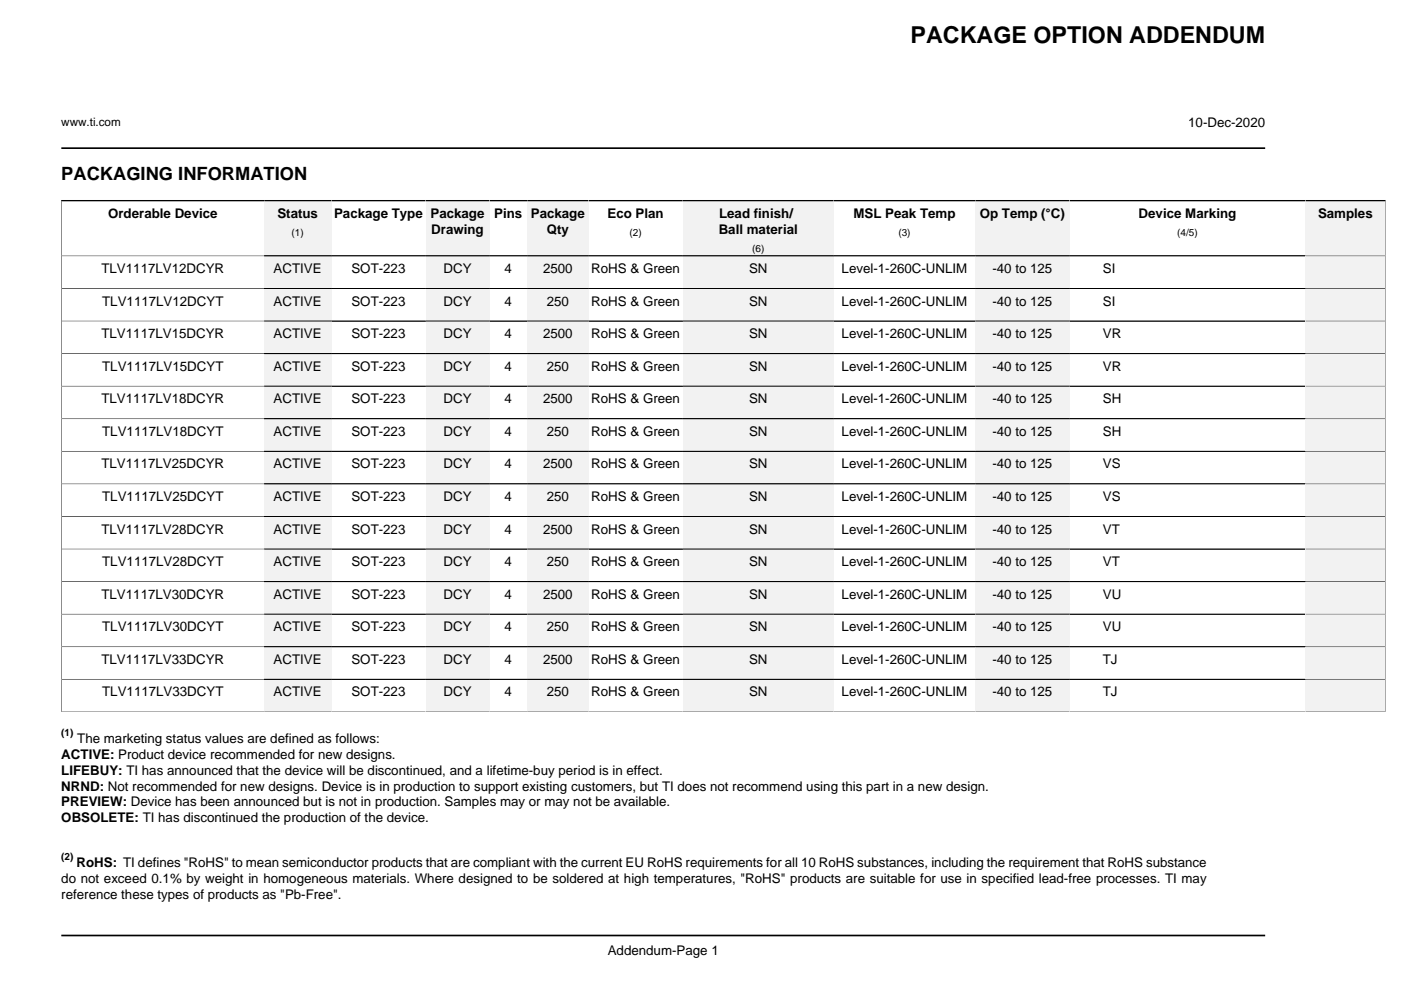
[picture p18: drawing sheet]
<svg xmlns="http://www.w3.org/2000/svg" width="297mm" height="210mm" viewBox="0 0 297 210" stroke-linecap="round" stroke-linejoin="round" font-family="sans-serif">
<defs><g id="words">
<text font-size="4.9" x="193.1" y="9.1">PACKAGE OPTION ADDENDUM</text>
<text font-size="3.9" x="13" y="38.2">PACKAGING INFORMATION</text>
<g font-size="2.8">
<text x="251.9" y="27">10-Dec-2020</text>
<text x="22.9" y="46.2">Orderable Device</text>
<text x="58.8" y="46.2">Status</text>
<text x="70.8" y="46.2">Package Type</text>
<text x="91.3" y="46.2">Package</text>
<text x="104.8" y="46.2">Pins</text>
<text x="112.5" y="46.2">Package</text>
<text x="128.8" y="46.2">Eco Plan</text>
<text x="152.5" y="46.2">Lead finish/</text>
<text x="180.9" y="46.2">MSL Peak Temp</text>
<text x="207.7" y="46.2">Op Temp (°C)</text>
<text x="241.4" y="46.2">Device Marking</text>
<text x="279.4" y="46.2">Samples</text>
<text x="91.4" y="49.6">Drawing</text>
<text x="115.9" y="49.6">Qty</text>
<text x="152.4" y="49.6">Ball material</text>
<text x="21.5" y="57.9">TLV1117LV12DCYR</text>
<text x="58" y="57.9">ACTIVE</text>
<text x="74.5" y="57.9">SOT-223</text>
<text x="94" y="57.9">DCY</text>
<text x="107" y="57.9">4</text>
<text x="115.1" y="57.9">2500</text>
<text x="125.4" y="57.9">RoHS &amp; Green</text>
<text x="158.8" y="57.9">SN</text>
<text x="178.4" y="57.9">Level-1-260C-UNLIM</text>
<text x="210.4" y="57.9">-40 to 125</text>
<text x="233.8" y="57.9">SI</text>
<text x="21.7" y="64.8">TLV1117LV12DCYT</text>
<text x="58" y="64.8">ACTIVE</text>
<text x="74.5" y="64.8">SOT-223</text>
<text x="94" y="64.8">DCY</text>
<text x="107" y="64.8">4</text>
<text x="115.9" y="64.8">250</text>
<text x="125.4" y="64.8">RoHS &amp; Green</text>
<text x="158.8" y="64.8">SN</text>
<text x="178.4" y="64.8">Level-1-260C-UNLIM</text>
<text x="210.4" y="64.8">-40 to 125</text>
<text x="233.8" y="64.8">SI</text>
<text x="21.5" y="71.7">TLV1117LV15DCYR</text>
<text x="58" y="71.7">ACTIVE</text>
<text x="74.5" y="71.7">SOT-223</text>
<text x="94" y="71.7">DCY</text>
<text x="107" y="71.7">4</text>
<text x="115.1" y="71.7">2500</text>
<text x="125.4" y="71.7">RoHS &amp; Green</text>
<text x="158.8" y="71.7">SN</text>
<text x="178.4" y="71.7">Level-1-260C-UNLIM</text>
<text x="210.4" y="71.7">-40 to 125</text>
<text x="233.8" y="71.7">VR</text>
<text x="21.7" y="78.6">TLV1117LV15DCYT</text>
<text x="58" y="78.6">ACTIVE</text>
<text x="74.5" y="78.6">SOT-223</text>
<text x="94" y="78.6">DCY</text>
<text x="107" y="78.6">4</text>
<text x="115.9" y="78.6">250</text>
<text x="125.4" y="78.6">RoHS &amp; Green</text>
<text x="158.8" y="78.6">SN</text>
<text x="178.4" y="78.6">Level-1-260C-UNLIM</text>
<text x="210.4" y="78.6">-40 to 125</text>
<text x="233.8" y="78.6">VR</text>
<text x="21.5" y="85.5">TLV1117LV18DCYR</text>
<text x="58" y="85.5">ACTIVE</text>
<text x="74.5" y="85.5">SOT-223</text>
<text x="94" y="85.5">DCY</text>
<text x="107" y="85.5">4</text>
<text x="115.1" y="85.5">2500</text>
<text x="125.4" y="85.5">RoHS &amp; Green</text>
<text x="158.8" y="85.5">SN</text>
<text x="178.4" y="85.5">Level-1-260C-UNLIM</text>
<text x="210.4" y="85.5">-40 to 125</text>
<text x="233.8" y="85.5">SH</text>
<text x="21.7" y="92.4">TLV1117LV18DCYT</text>
<text x="58" y="92.4">ACTIVE</text>
<text x="74.5" y="92.4">SOT-223</text>
<text x="94" y="92.4">DCY</text>
<text x="107" y="92.4">4</text>
<text x="115.9" y="92.4">250</text>
<text x="125.4" y="92.4">RoHS &amp; Green</text>
<text x="158.8" y="92.4">SN</text>
<text x="178.4" y="92.4">Level-1-260C-UNLIM</text>
<text x="210.4" y="92.4">-40 to 125</text>
<text x="233.8" y="92.4">SH</text>
<text x="21.5" y="99.3">TLV1117LV25DCYR</text>
<text x="58" y="99.3">ACTIVE</text>
<text x="74.5" y="99.3">SOT-223</text>
<text x="94" y="99.3">DCY</text>
<text x="107" y="99.3">4</text>
<text x="115.1" y="99.3">2500</text>
<text x="125.4" y="99.3">RoHS &amp; Green</text>
<text x="158.8" y="99.3">SN</text>
<text x="178.4" y="99.3">Level-1-260C-UNLIM</text>
<text x="210.4" y="99.3">-40 to 125</text>
<text x="233.8" y="99.3">VS</text>
<text x="21.7" y="106.2">TLV1117LV25DCYT</text>
<text x="58" y="106.2">ACTIVE</text>
<text x="74.5" y="106.2">SOT-223</text>
<text x="94" y="106.2">DCY</text>
<text x="107" y="106.2">4</text>
<text x="115.9" y="106.2">250</text>
<text x="125.4" y="106.2">RoHS &amp; Green</text>
<text x="158.8" y="106.2">SN</text>
<text x="178.4" y="106.2">Level-1-260C-UNLIM</text>
<text x="210.4" y="106.2">-40 to 125</text>
<text x="233.8" y="106.2">VS</text>
<text x="21.5" y="113.1">TLV1117LV28DCYR</text>
<text x="58" y="113.1">ACTIVE</text>
<text x="74.5" y="113.1">SOT-223</text>
<text x="94" y="113.1">DCY</text>
<text x="107" y="113.1">4</text>
<text x="115.1" y="113.1">2500</text>
<text x="125.4" y="113.1">RoHS &amp; Green</text>
<text x="158.8" y="113.1">SN</text>
<text x="178.4" y="113.1">Level-1-260C-UNLIM</text>
<text x="210.4" y="113.1">-40 to 125</text>
<text x="233.8" y="113.1">VT</text>
<text x="21.7" y="120">TLV1117LV28DCYT</text>
<text x="58" y="120">ACTIVE</text>
<text x="74.5" y="120">SOT-223</text>
<text x="94" y="120">DCY</text>
<text x="107" y="120">4</text>
<text x="115.9" y="120">250</text>
<text x="125.4" y="120">RoHS &amp; Green</text>
<text x="158.8" y="120">SN</text>
<text x="178.4" y="120">Level-1-260C-UNLIM</text>
<text x="210.4" y="120">-40 to 125</text>
<text x="233.8" y="120">VT</text>
<text x="21.5" y="126.9">TLV1117LV30DCYR</text>
<text x="58" y="126.9">ACTIVE</text>
<text x="74.5" y="126.9">SOT-223</text>
<text x="94" y="126.9">DCY</text>
<text x="107" y="126.9">4</text>
<text x="115.1" y="126.9">2500</text>
<text x="125.4" y="126.9">RoHS &amp; Green</text>
<text x="158.8" y="126.9">SN</text>
<text x="178.4" y="126.9">Level-1-260C-UNLIM</text>
<text x="210.4" y="126.9">-40 to 125</text>
<text x="233.8" y="126.9">VU</text>
<text x="21.7" y="133.9">TLV1117LV30DCYT</text>
<text x="58" y="133.9">ACTIVE</text>
<text x="74.5" y="133.9">SOT-223</text>
<text x="94" y="133.9">DCY</text>
<text x="107" y="133.9">4</text>
<text x="115.9" y="133.9">250</text>
<text x="125.4" y="133.9">RoHS &amp; Green</text>
<text x="158.8" y="133.9">SN</text>
<text x="178.4" y="133.9">Level-1-260C-UNLIM</text>
<text x="210.4" y="133.9">-40 to 125</text>
<text x="233.8" y="133.9">VU</text>
<text x="21.5" y="140.8">TLV1117LV33DCYR</text>
<text x="58" y="140.8">ACTIVE</text>
<text x="74.5" y="140.8">SOT-223</text>
<text x="94" y="140.8">DCY</text>
<text x="107" y="140.8">4</text>
<text x="115.1" y="140.8">2500</text>
<text x="125.4" y="140.8">RoHS &amp; Green</text>
<text x="158.8" y="140.8">SN</text>
<text x="178.4" y="140.8">Level-1-260C-UNLIM</text>
<text x="210.4" y="140.8">-40 to 125</text>
<text x="233.8" y="140.8">TJ</text>
<text x="21.7" y="147.7">TLV1117LV33DCYT</text>
<text x="58" y="147.7">ACTIVE</text>
<text x="74.5" y="147.7">SOT-223</text>
<text x="94" y="147.7">DCY</text>
<text x="107" y="147.7">4</text>
<text x="115.9" y="147.7">250</text>
<text x="125.4" y="147.7">RoHS &amp; Green</text>
<text x="158.8" y="147.7">SN</text>
<text x="178.4" y="147.7">Level-1-260C-UNLIM</text>
<text x="210.4" y="147.7">-40 to 125</text>
<text x="233.8" y="147.7">TJ</text>
<text x="13" y="160.8">ACTIVE: Product device recommended for new designs.</text>
<text x="16.4" y="157.4">The marketing status values are defined as follows:</text>
<text x="13" y="164.2">LIFEBUY: TI has announced that the device will be discontinued, and a lifetime-buy period is in effect.</text>
<text x="13" y="167.6">NRND: Not recommended for new designs. Device is in production to support existing customers, but TI does not recommend using this part in a new design.</text>
<text x="13" y="171">PREVIEW: Device has been announced but is not in production. Samples may or may not be available.</text>
<text x="13" y="174.4">OBSOLETE: TI has discontinued the production of the device.</text>
<text x="16.2" y="183.8">RoHS: TI defines &quot;RoHS&quot; to mean semiconductor products that are compliant with the current EU RoHS requirements for all 10 RoHS substances, including the requirement that RoHS substance</text>
<text x="13" y="187.2">do not exceed 0.1% by weight in homogeneous materials. Where designed to be soldered at high temperatures, &quot;RoHS&quot; products are suitable for use in specified lead-free processes. TI may</text>
<text x="13" y="190.6">reference these types of products as &quot;Pb-Free&quot;.</text>
<text x="128.9" y="202.4">Addendum-Page 1</text>
</g>
<text font-size="2.5" x="13" y="26.7">www.ti.com</text>
<g font-size="2.1">
<text x="61.8" y="50">(1)</text>
<text x="133.5" y="50">(2)</text>
<text x="159.5" y="53.4">(6)</text>
<text x="190.5" y="50">(3)</text>
<text x="249.6" y="50">(4/5)</text>
<text x="13" y="156">(1)</text>
<text x="13" y="182.3">(2)</text>
</g>
</g></defs>
<path d="M13 31.4h255.2M12.9 42.6h43.1M13 198.3h255.2" fill="none" stroke="#000" stroke-width=".35"/>
<path d="M13 42.4v11.9h43" fill="none" stroke="#000" stroke-width=".21"/>
<path d="M56 42.7h14.2v11.5h-14.2z" fill="#f2f2f2"/>
<path d="M56 42.6h34.2" fill="none" stroke="#000" stroke-width=".35"/>
<path d="M56 54.3h34.2" fill="none" stroke="#000" stroke-width=".21"/>
<path d="M90.2 42.7h13.6v11.5h-13.6z" fill="#f2f2f2"/>
<path d="M90.2 42.6h21.6" fill="none" stroke="#000" stroke-width=".35"/>
<path d="M90.2 54.3h21.6" fill="none" stroke="#000" stroke-width=".21"/>
<path d="M111.8 42.7h13v11.5h-13z" fill="#f2f2f2"/>
<path d="M111.8 42.6h33" fill="none" stroke="#000" stroke-width=".35"/>
<path d="M111.8 54.3h33" fill="none" stroke="#000" stroke-width=".21"/>
<path d="M144.8 42.7h32v11.5h-32z" fill="#f2f2f2"/>
<path d="M144.8 42.6h62" fill="none" stroke="#000" stroke-width=".35"/>
<path d="M144.8 54.3h62" fill="none" stroke="#000" stroke-width=".21"/>
<path d="M206.8 42.7h20v11.5h-20z" fill="#f2f2f2"/>
<path d="M206.8 42.6h70" fill="none" stroke="#000" stroke-width=".35"/>
<path d="M206.8 54.3h70" fill="none" stroke="#000" stroke-width=".21"/>
<path d="M276.8 42.7h16.9v11.5h-16.9z" fill="#f2f2f2"/>
<path d="M276.8 42.6h17" fill="none" stroke="#000" stroke-width=".35"/>
<path d="M56 54.3h-43v6.9h43M293.8 42.4v11.9h-17" fill="none" stroke="#000" stroke-width=".21"/>
<path d="M56 54.3h14.2v6.8h-14.2z" fill="#f2f2f2"/>
<path d="M56 54.3h34.2M56 61.2h34.2" fill="none" stroke="#000" stroke-width=".21"/>
<path d="M90.2 54.3h13.6v6.8h-13.6z" fill="#f2f2f2"/>
<path d="M90.2 54.3h21.6M90.2 61.2h21.6" fill="none" stroke="#000" stroke-width=".21"/>
<path d="M111.8 54.3h13v6.8h-13z" fill="#f2f2f2"/>
<path d="M111.8 54.3h33M111.8 61.2h33" fill="none" stroke="#000" stroke-width=".21"/>
<path d="M144.8 54.3h32v6.8h-32z" fill="#f2f2f2"/>
<path d="M144.8 54.3h62M144.8 61.2h62" fill="none" stroke="#000" stroke-width=".21"/>
<path d="M206.8 54.3h20v6.8h-20z" fill="#f2f2f2"/>
<path d="M206.8 54.3h70M206.8 61.2h70" fill="none" stroke="#000" stroke-width=".21"/>
<path d="M276.8 54.3h16.9v6.8h-16.9z" fill="#f2f2f2"/>
<path d="M276.8 54.3h17v6.9h-17M56 61.2h-43v6.9h43" fill="none" stroke="#000" stroke-width=".21"/>
<path d="M56 61.2h14.2v6.8h-14.2z" fill="#f2f2f2"/>
<path d="M56 61.2h34.2M56 68.1h34.2" fill="none" stroke="#000" stroke-width=".21"/>
<path d="M90.2 61.2h13.6v6.8h-13.6z" fill="#f2f2f2"/>
<path d="M90.2 61.2h21.6M90.2 68.1h21.6" fill="none" stroke="#000" stroke-width=".21"/>
<path d="M111.8 61.2h13v6.8h-13z" fill="#f2f2f2"/>
<path d="M111.8 61.2h33M111.8 68.1h33" fill="none" stroke="#000" stroke-width=".21"/>
<path d="M144.8 61.2h32v6.8h-32z" fill="#f2f2f2"/>
<path d="M144.8 61.2h62M144.8 68.1h62" fill="none" stroke="#000" stroke-width=".21"/>
<path d="M206.8 61.2h20v6.8h-20z" fill="#f2f2f2"/>
<path d="M206.8 61.2h70M206.8 68.1h70" fill="none" stroke="#000" stroke-width=".21"/>
<path d="M276.8 61.2h16.9v6.8h-16.9z" fill="#f2f2f2"/>
<path d="M56 68.1h-43v6.9h43M276.8 61.2h17v6.9h-17" fill="none" stroke="#000" stroke-width=".21"/>
<path d="M56 68.2h14.2v6.7h-14.2z" fill="#f2f2f2"/>
<path d="M56 68.1h34.2M56 75h34.2" fill="none" stroke="#000" stroke-width=".21"/>
<path d="M90.2 68.2h13.6v6.7h-13.6z" fill="#f2f2f2"/>
<path d="M90.2 68.1h21.6M90.2 75h21.6" fill="none" stroke="#000" stroke-width=".21"/>
<path d="M111.8 68.2h13v6.7h-13z" fill="#f2f2f2"/>
<path d="M111.8 68.1h33M111.8 75h33" fill="none" stroke="#000" stroke-width=".21"/>
<path d="M144.8 68.2h32v6.7h-32z" fill="#f2f2f2"/>
<path d="M144.8 68.1h62M144.8 75h62" fill="none" stroke="#000" stroke-width=".21"/>
<path d="M206.8 68.2h20v6.7h-20z" fill="#f2f2f2"/>
<path d="M206.8 68.1h70M206.8 75h70" fill="none" stroke="#000" stroke-width=".21"/>
<path d="M276.8 68.2h16.9v6.7h-16.9z" fill="#f2f2f2"/>
<path d="M56 75h-43v6.9h43M276.8 68.1h17v6.9h-17" fill="none" stroke="#000" stroke-width=".21"/>
<path d="M56 75.1h14.2v6.7h-14.2z" fill="#f2f2f2"/>
<path d="M56 75h34.2M56 81.9h34.2" fill="none" stroke="#000" stroke-width=".21"/>
<path d="M90.2 75.1h13.6v6.7h-13.6z" fill="#f2f2f2"/>
<path d="M90.2 75h21.6M90.2 81.9h21.6" fill="none" stroke="#000" stroke-width=".21"/>
<path d="M111.8 75.1h13v6.7h-13z" fill="#f2f2f2"/>
<path d="M111.8 75h33M111.8 81.9h33" fill="none" stroke="#000" stroke-width=".21"/>
<path d="M144.8 75.1h32v6.7h-32z" fill="#f2f2f2"/>
<path d="M144.8 75h62M144.8 81.9h62" fill="none" stroke="#000" stroke-width=".21"/>
<path d="M206.8 75.1h20v6.7h-20z" fill="#f2f2f2"/>
<path d="M206.8 75h70M206.8 81.9h70" fill="none" stroke="#000" stroke-width=".21"/>
<path d="M276.8 75.1h16.9v6.7h-16.9z" fill="#f2f2f2"/>
<path d="M276.8 75h17v6.9h-17M56 81.9h-43v6.9h43" fill="none" stroke="#000" stroke-width=".21"/>
<path d="M56 82h14.2v6.7h-14.2z" fill="#f2f2f2"/>
<path d="M56 81.9h34.2M56 88.8h34.2" fill="none" stroke="#000" stroke-width=".21"/>
<path d="M90.2 82h13.6v6.7h-13.6z" fill="#f2f2f2"/>
<path d="M90.2 81.9h21.6M90.2 88.8h21.6" fill="none" stroke="#000" stroke-width=".21"/>
<path d="M111.8 82h13v6.7h-13z" fill="#f2f2f2"/>
<path d="M111.8 81.9h33M111.8 88.8h33" fill="none" stroke="#000" stroke-width=".21"/>
<path d="M144.8 82h32v6.7h-32z" fill="#f2f2f2"/>
<path d="M144.8 81.9h62M144.8 88.8h62" fill="none" stroke="#000" stroke-width=".21"/>
<path d="M206.8 82h20v6.7h-20z" fill="#f2f2f2"/>
<path d="M206.8 81.9h70M206.8 88.8h70" fill="none" stroke="#000" stroke-width=".21"/>
<path d="M276.8 82h16.9v6.7h-16.9z" fill="#f2f2f2"/>
<path d="M56 88.8h-43v6.9h43M276.8 81.9h17v6.9h-17" fill="none" stroke="#000" stroke-width=".21"/>
<path d="M56 88.9h14.2v6.7h-14.2z" fill="#f2f2f2"/>
<path d="M56 88.8h34.2M56 95.7h34.2" fill="none" stroke="#000" stroke-width=".21"/>
<path d="M90.2 88.9h13.6v6.7h-13.6z" fill="#f2f2f2"/>
<path d="M90.2 88.8h21.6M90.2 95.7h21.6" fill="none" stroke="#000" stroke-width=".21"/>
<path d="M111.8 88.9h13v6.7h-13z" fill="#f2f2f2"/>
<path d="M111.8 88.8h33M111.8 95.7h33" fill="none" stroke="#000" stroke-width=".21"/>
<path d="M144.8 88.9h32v6.7h-32z" fill="#f2f2f2"/>
<path d="M144.8 88.8h62M144.8 95.7h62" fill="none" stroke="#000" stroke-width=".21"/>
<path d="M206.8 88.9h20v6.7h-20z" fill="#f2f2f2"/>
<path d="M206.8 88.8h70M206.8 95.7h70" fill="none" stroke="#000" stroke-width=".21"/>
<path d="M276.8 88.9h16.9v6.7h-16.9z" fill="#f2f2f2"/>
<path d="M56 95.7h-43v6.9h43M276.8 88.8h17v6.9h-17" fill="none" stroke="#000" stroke-width=".21"/>
<path d="M56 95.8h14.2v6.7h-14.2z" fill="#f2f2f2"/>
<path d="M56 95.7h34.2M56 102.6h34.2" fill="none" stroke="#000" stroke-width=".21"/>
<path d="M90.2 95.8h13.6v6.7h-13.6z" fill="#f2f2f2"/>
<path d="M90.2 95.7h21.6M90.2 102.6h21.6" fill="none" stroke="#000" stroke-width=".21"/>
<path d="M111.8 95.8h13v6.7h-13z" fill="#f2f2f2"/>
<path d="M111.8 95.7h33M111.8 102.6h33" fill="none" stroke="#000" stroke-width=".21"/>
<path d="M144.8 95.8h32v6.7h-32z" fill="#f2f2f2"/>
<path d="M144.8 95.7h62M144.8 102.6h62" fill="none" stroke="#000" stroke-width=".21"/>
<path d="M206.8 95.8h20v6.7h-20z" fill="#f2f2f2"/>
<path d="M206.8 95.7h70M206.8 102.6h70" fill="none" stroke="#000" stroke-width=".21"/>
<path d="M276.8 95.8h16.9v6.7h-16.9z" fill="#f2f2f2"/>
<path d="M276.8 95.7h17v6.9h-17M56 102.6h-43v6.9h43" fill="none" stroke="#000" stroke-width=".21"/>
<path d="M56 102.7h14.2v6.7h-14.2z" fill="#f2f2f2"/>
<path d="M56 102.6h34.2M56 109.5h34.2" fill="none" stroke="#000" stroke-width=".21"/>
<path d="M90.2 102.7h13.6v6.7h-13.6z" fill="#f2f2f2"/>
<path d="M90.2 102.6h21.6M90.2 109.5h21.6" fill="none" stroke="#000" stroke-width=".21"/>
<path d="M111.8 102.7h13v6.7h-13z" fill="#f2f2f2"/>
<path d="M111.8 102.6h33M111.8 109.5h33" fill="none" stroke="#000" stroke-width=".21"/>
<path d="M144.8 102.7h32v6.7h-32z" fill="#f2f2f2"/>
<path d="M144.8 102.6h62M144.8 109.5h62" fill="none" stroke="#000" stroke-width=".21"/>
<path d="M206.8 102.7h20v6.7h-20z" fill="#f2f2f2"/>
<path d="M206.8 102.6h70M206.8 109.5h70" fill="none" stroke="#000" stroke-width=".21"/>
<path d="M276.8 102.7h16.9v6.7h-16.9z" fill="#f2f2f2"/>
<path d="M56 109.5h-43v6.9h43M276.8 102.6h17v6.9h-17" fill="none" stroke="#000" stroke-width=".21"/>
<path d="M56 109.6h14.2v6.7h-14.2z" fill="#f2f2f2"/>
<path d="M56 109.5h34.2M56 116.4h34.2" fill="none" stroke="#000" stroke-width=".21"/>
<path d="M90.2 109.6h13.6v6.7h-13.6z" fill="#f2f2f2"/>
<path d="M90.2 109.5h21.6M90.2 116.4h21.6" fill="none" stroke="#000" stroke-width=".21"/>
<path d="M111.8 109.6h13v6.7h-13z" fill="#f2f2f2"/>
<path d="M111.8 109.5h33M111.8 116.4h33" fill="none" stroke="#000" stroke-width=".21"/>
<path d="M144.8 109.6h32v6.7h-32z" fill="#f2f2f2"/>
<path d="M144.8 109.5h62M144.8 116.4h62" fill="none" stroke="#000" stroke-width=".21"/>
<path d="M206.8 109.6h20v6.7h-20z" fill="#f2f2f2"/>
<path d="M206.8 109.5h70M206.8 116.4h70" fill="none" stroke="#000" stroke-width=".21"/>
<path d="M276.8 109.6h16.9v6.7h-16.9z" fill="#f2f2f2"/>
<path d="M56 116.4h-43v6.9h43M276.8 109.5h17v6.9h-17" fill="none" stroke="#000" stroke-width=".21"/>
<path d="M56 116.5h14.2v6.7h-14.2z" fill="#f2f2f2"/>
<path d="M56 116.4h34.2M56 123.3h34.2" fill="none" stroke="#000" stroke-width=".21"/>
<path d="M90.2 116.5h13.6v6.7h-13.6z" fill="#f2f2f2"/>
<path d="M90.2 116.4h21.6M90.2 123.3h21.6" fill="none" stroke="#000" stroke-width=".21"/>
<path d="M111.8 116.5h13v6.7h-13z" fill="#f2f2f2"/>
<path d="M111.8 116.4h33M111.8 123.3h33" fill="none" stroke="#000" stroke-width=".21"/>
<path d="M144.8 116.5h32v6.7h-32z" fill="#f2f2f2"/>
<path d="M144.8 116.4h62M144.8 123.3h62" fill="none" stroke="#000" stroke-width=".21"/>
<path d="M206.8 116.5h20v6.7h-20z" fill="#f2f2f2"/>
<path d="M206.8 116.4h70M206.8 123.3h70" fill="none" stroke="#000" stroke-width=".21"/>
<path d="M276.8 116.5h16.9v6.7h-16.9z" fill="#f2f2f2"/>
<path d="M276.8 116.4h17v6.9h-17M56 123.3h-43v6.9h43" fill="none" stroke="#000" stroke-width=".21"/>
<path d="M56 123.4h14.2v6.7h-14.2z" fill="#f2f2f2"/>
<path d="M56 123.3h34.2M56 130.2h34.2" fill="none" stroke="#000" stroke-width=".21"/>
<path d="M90.2 123.4h13.6v6.7h-13.6z" fill="#f2f2f2"/>
<path d="M90.2 123.3h21.6M90.2 130.2h21.6" fill="none" stroke="#000" stroke-width=".21"/>
<path d="M111.8 123.4h13v6.7h-13z" fill="#f2f2f2"/>
<path d="M111.8 123.3h33M111.8 130.2h33" fill="none" stroke="#000" stroke-width=".21"/>
<path d="M144.8 123.4h32v6.7h-32z" fill="#f2f2f2"/>
<path d="M144.8 123.3h62M144.8 130.2h62" fill="none" stroke="#000" stroke-width=".21"/>
<path d="M206.8 123.4h20v6.7h-20z" fill="#f2f2f2"/>
<path d="M206.8 123.3h70M206.8 130.2h70" fill="none" stroke="#000" stroke-width=".21"/>
<path d="M276.8 123.4h16.9v6.7h-16.9z" fill="#f2f2f2"/>
<path d="M56 130.2h-43v6.9h43M276.8 123.3h17v6.9h-17" fill="none" stroke="#000" stroke-width=".21"/>
<path d="M56 130.3h14.2v6.7h-14.2z" fill="#f2f2f2"/>
<path d="M56 130.2h34.2M56 137.1h34.2" fill="none" stroke="#000" stroke-width=".21"/>
<path d="M90.2 130.3h13.6v6.7h-13.6z" fill="#f2f2f2"/>
<path d="M90.2 130.2h21.6M90.2 137.1h21.6" fill="none" stroke="#000" stroke-width=".21"/>
<path d="M111.8 130.3h13v6.7h-13z" fill="#f2f2f2"/>
<path d="M111.8 130.2h33M111.8 137.1h33" fill="none" stroke="#000" stroke-width=".21"/>
<path d="M144.8 130.3h32v6.7h-32z" fill="#f2f2f2"/>
<path d="M144.8 130.2h62M144.8 137.1h62" fill="none" stroke="#000" stroke-width=".21"/>
<path d="M206.8 130.3h20v6.7h-20z" fill="#f2f2f2"/>
<path d="M206.8 130.2h70M206.8 137.1h70" fill="none" stroke="#000" stroke-width=".21"/>
<path d="M276.8 130.3h16.9v6.7h-16.9z" fill="#f2f2f2"/>
<path d="M56 137.1h-43v6.9h43M276.8 130.2h17v6.9h-17" fill="none" stroke="#000" stroke-width=".21"/>
<path d="M56 137.2h14.2v6.7h-14.2z" fill="#f2f2f2"/>
<path d="M56 137.1h34.2M56 144h34.2" fill="none" stroke="#000" stroke-width=".21"/>
<path d="M90.2 137.2h13.6v6.7h-13.6z" fill="#f2f2f2"/>
<path d="M90.2 137.1h21.6M90.2 144h21.6" fill="none" stroke="#000" stroke-width=".21"/>
<path d="M111.8 137.2h13v6.7h-13z" fill="#f2f2f2"/>
<path d="M111.8 137.1h33M111.8 144h33" fill="none" stroke="#000" stroke-width=".21"/>
<path d="M144.8 137.2h32v6.7h-32z" fill="#f2f2f2"/>
<path d="M144.8 137.1h62M144.8 144h62" fill="none" stroke="#000" stroke-width=".21"/>
<path d="M206.8 137.2h20v6.7h-20z" fill="#f2f2f2"/>
<path d="M206.8 137.1h70M206.8 144h70" fill="none" stroke="#000" stroke-width=".21"/>
<path d="M276.8 137.2h16.9v6.7h-16.9z" fill="#f2f2f2"/>
<path d="M276.8 137.1h17v6.9h-17M12.9 150.9h43.1M56 144h-43v6.9" fill="none" stroke="#000" stroke-width=".21"/>
<path d="M56 144.1h14.2v6.7h-14.2z" fill="#f2f2f2"/>
<path d="M56 144h34.2M56 150.9h34.2" fill="none" stroke="#000" stroke-width=".21"/>
<path d="M90.2 144.1h13.6v6.7h-13.6z" fill="#f2f2f2"/>
<path d="M90.2 144h21.6M90.2 150.9h21.6" fill="none" stroke="#000" stroke-width=".21"/>
<path d="M111.8 144.1h13v6.7h-13z" fill="#f2f2f2"/>
<path d="M111.8 144h33M111.8 150.9h33" fill="none" stroke="#000" stroke-width=".21"/>
<path d="M144.8 144.1h32v6.7h-32z" fill="#f2f2f2"/>
<path d="M144.8 144h62M144.8 150.9h62" fill="none" stroke="#000" stroke-width=".21"/>
<path d="M206.8 144.1h20v6.7h-20z" fill="#f2f2f2"/>
<path d="M206.8 144h70M206.8 150.9h70" fill="none" stroke="#000" stroke-width=".21"/>
<path d="M276.8 144.1h16.9v6.7h-16.9z" fill="#f2f2f2"/>
<path d="M276.8 144h17v6.9M276.8 150.9h17" fill="none" stroke="#000" stroke-width=".21"/>
<use href="#words"/>
</svg>
